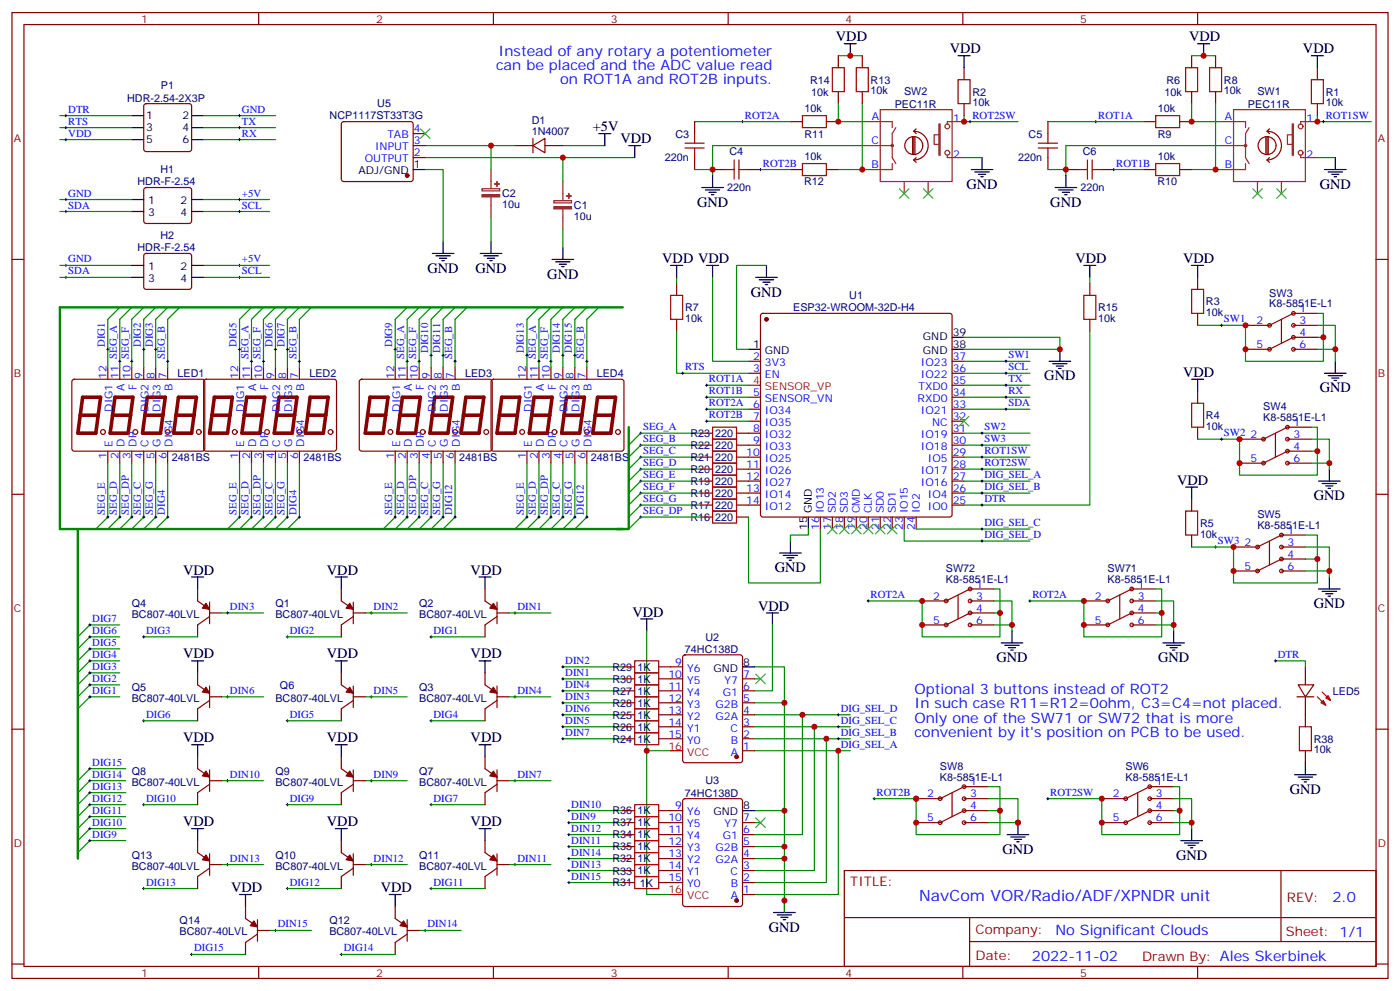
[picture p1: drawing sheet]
<svg xmlns="http://www.w3.org/2000/svg" width="412mm" height="292mm" viewBox="0 0 412 292" stroke-linecap="round" stroke-linejoin="round" font-family="sans-serif">
<defs><g id="words">
<text font-size="4.6" fill="#00f" x="270.8" y="265.3">NavCom VOR/Radio/ADF/XPNDR unit</text>
<g font-size="4.2" fill="#00f">
<text x="146.8" y="16.4">Instead of any rotary a potentiometer</text>
<text x="146.2" y="20.6">can be placed and the ADC value read</text>
<text x="165" y="24.9">on ROT1A and ROT2B inputs.</text>
<text x="269.4" y="204.3">Optional 3 buttons instead of ROT2</text>
<text x="269.4" y="208.5">In such case R11=R12=0ohm, C3=C4=not placed.</text>
<text x="269.4" y="212.7">Only one of the SW71 or SW72 that is more</text>
<text x="269.4" y="217">convenient by it's position on PCB to be used.</text>
<text x="392.5" y="265.6">2.0</text>
<text x="310.9" y="275.1">No Significant Clouds</text>
<text x="304" y="282.9">2022-11-02</text>
</g>
<g font-size="4.2">
<text x="246.2" y="12.2">VDD</text>
<text x="279.8" y="15.7">VDD</text>
<text x="350.3" y="12.2">VDD</text>
<text x="383.8" y="15.7">VDD</text>
<text x="174.6" y="38.6">+5V</text>
<text x="182.7" y="42.2">VDD</text>
<text x="284.7" y="55.6">GND</text>
<text x="388.8" y="55.6">GND</text>
<text x="205.3" y="60.9">GND</text>
<text x="309.4" y="60.9">GND</text>
<text x="195.1" y="77.4">VDD VDD</text>
<text x="316.8" y="77.4">VDD</text>
<text x="348.5" y="77.4">VDD</text>
<text x="125.9" y="80.3">GND</text>
<text x="140.1" y="80.3">GND</text>
<text x="161.2" y="82">GND</text>
<text x="221.2" y="87.3">GND</text>
<text x="307.6" y="112">GND</text>
<text x="348.5" y="110.9">VDD</text>
<text x="388.8" y="115.5">GND</text>
<text x="346.8" y="142.7">VDD</text>
<text x="387" y="147.3">GND</text>
<text x="54" y="169.2">VDD</text>
<text x="96.3" y="169.2">VDD</text>
<text x="138.6" y="169.2">VDD</text>
<text x="228.2" y="168.5">GND</text>
<text x="223.3" y="179.7">VDD</text>
<text x="387" y="179">GND</text>
<text x="186.3" y="181.5">VDD</text>
<text x="54" y="193.9">VDD</text>
<text x="96.3" y="193.9">VDD</text>
<text x="138.6" y="193.9">VDD</text>
<text x="293.5" y="194.9">GND</text>
<text x="341.1" y="194.9">GND</text>
<text x="54" y="218.5">VDD</text>
<text x="96.3" y="218.5">VDD</text>
<text x="138.6" y="218.5">VDD</text>
<text x="379.9" y="233.7">GND</text>
<text x="54" y="243.2">VDD</text>
<text x="96.3" y="243.2">VDD</text>
<text x="138.6" y="243.2">VDD</text>
<text x="295.3" y="251.4">GND</text>
<text x="346.4" y="253.1">GND</text>
<text x="68.1" y="262.6">VDD</text>
<text x="112.2" y="262.6">VDD</text>
<text x="226.5" y="274.3">GND</text>
</g>
<g font-size="3.9" fill="#800">
<text x="250.5" y="260.9">TITLE:</text>
<text x="379.1" y="265.6">REV:</text>
<text x="287.4" y="275.1">Company:</text>
<text x="378.7" y="275.7">Sheet: 1/1</text>
<text x="287.4" y="282.8">Date:</text>
<text x="336.4" y="282.8">Drawn By: Ales Skerbinek</text>
</g>
<g font-size="3.2" fill="#800">
<text x="41.6" y="6.7">1</text>
<text x="110.8" y="6.7">2</text>
<text x="179.9" y="6.7">3</text>
<text x="249.1" y="6.7">4</text>
<text x="318.2" y="6.7">5</text>
<text x="4.1" y="41.8">A</text>
<text x="405.9" y="41.8">A</text>
<text x="4.1" y="110.9">B</text>
<text x="405.9" y="110.9">B</text>
<text x="4.1" y="180.1">C</text>
<text x="405.9" y="180.1">C</text>
<text x="4.1" y="249.2">D</text>
<text x="405.9" y="249.2">D</text>
<text x="41.6" y="287.5">1</text>
<text x="110.8" y="287.5">2</text>
<text x="179.9" y="287.5">3</text>
<text x="249.1" y="287.5">4</text>
<text x="318.2" y="287.5">5</text>
</g>
<g font-size="3.2" fill="#000080">
<text x="37.5" y="29.9">HDR-2.54-2X3P</text>
<text x="47.4" y="26.3">P1</text>
<text x="238.6" y="24.6">R14</text>
<text x="238.9" y="28.1">10k</text>
<text x="256.5" y="27.8">10k</text>
<text x="256.5" y="24.6">R13</text>
<text x="266.3" y="28">SW2</text>
<text x="286.5" y="28.1">R2</text>
<text x="343" y="28.1">10k</text>
<text x="343.6" y="24.6">R6</text>
<text x="360.5" y="27.8">10k</text>
<text x="360.5" y="24.6">R8</text>
<text x="370.4" y="28">SW1</text>
<text x="390.5" y="28.1">R1</text>
<text x="97.1" y="35.1">NCP1117ST33T3G</text>
<text x="111.1" y="31.6">U5</text>
<text x="237" y="33">10k</text>
<text x="263.5" y="31.7">PEC11R</text>
<text x="286.5" y="31.3">10k</text>
<text x="341.1" y="33">10k</text>
<text x="367.6" y="31.7">PEC11R</text>
<text x="390.5" y="31.3">10k</text>
<text x="156.6" y="39.7">1N4007</text>
<text x="156.6" y="36.5">D1</text>
<text x="199" y="40.5">C3</text>
<text x="237" y="40.5">R11</text>
<text x="303" y="40.5">C5</text>
<text x="341.1" y="40.5">R9</text>
<text x="195.8" y="47.5">220n</text>
<text x="214.9" y="45.8">C4</text>
<text x="237" y="47.1">10k</text>
<text x="299.9" y="47.5">220n</text>
<text x="318.9" y="45.8">C6</text>
<text x="341.1" y="47.1">10k</text>
<text x="47.3" y="51">H1</text>
<text x="40.5" y="54.5">HDR-F-2.54</text>
<text x="147.9" y="58">C2</text>
<text x="214.2" y="56.4">220n</text>
<text x="236.9" y="54.6">R12</text>
<text x="318.3" y="56.4">220n</text>
<text x="340.9" y="54.6">R10</text>
<text x="147.9" y="61.2">10u</text>
<text x="169.1" y="64.7">10u</text>
<text x="169.1" y="61.6">C1</text>
<text x="47.3" y="70.4">H2</text>
<text x="40.5" y="73.9">HDR-F-2.54</text>
<text x="250.2" y="88">U1</text>
<text x="355.2" y="89.9">R3</text>
<text x="373.9" y="87.3">SW3</text>
<text x="201.8" y="94.8">10k</text>
<text x="201.8" y="91.6">R7</text>
<text x="233.7" y="91.6">ESP32-WROOM-32D-H4</text>
<text x="323.5" y="94.8">10k</text>
<text x="323.5" y="91.6">R15</text>
<text x="355.2" y="93">10k</text>
<text x="373.9" y="90.5">K8-5851E-L1</text>
<text x="52.3" y="111">LED1</text>
<text x="91.1" y="111">LED2</text>
<text x="137" y="111">LED3</text>
<text x="175.8" y="111">LED4</text>
<text x="355.2" y="123.4">R4</text>
<text x="372.1" y="124">K8-5851E-L1</text>
<text x="372.1" y="120.8">SW4</text>
<text x="203.4" y="128.6">R23</text>
<text x="210.7" y="128.6">220</text>
<text x="355.2" y="126.6">10k</text>
<text x="50.6" y="135.7">2481BS</text>
<text x="89.4" y="135.7">2481BS</text>
<text x="135.3" y="135.7">2481BS</text>
<text x="174.1" y="135.7">2481BS</text>
<text x="203.4" y="135.7">R21</text>
<text x="203.4" y="132.2">R22</text>
<text x="210.7" y="135.7">220</text>
<text x="210.7" y="132.2">220</text>
<text x="203.4" y="142.8">R19</text>
<text x="203.4" y="139.2">R20</text>
<text x="210.7" y="142.8">220</text>
<text x="210.7" y="139.2">220</text>
<text x="203.4" y="149.8">R17</text>
<text x="203.4" y="146.3">R18</text>
<text x="210.7" y="149.8">220</text>
<text x="210.7" y="146.3">220</text>
<text x="203.4" y="153.3">R16</text>
<text x="210.7" y="153.3">220</text>
<text x="353.5" y="155.1">R5</text>
<text x="370.4" y="155.8">K8-5851E-L1</text>
<text x="370.4" y="152.6">SW5</text>
<text x="353.5" y="158.3">10k</text>
<text x="278.7" y="171.6">K8-5851E-L1</text>
<text x="278.7" y="168.4">SW72</text>
<text x="326.3" y="171.6">K8-5851E-L1</text>
<text x="326.3" y="168.4">SW71</text>
<text x="38.8" y="178.7">Q4</text>
<text x="81.1" y="178.7">Q1</text>
<text x="123.5" y="178.7">Q2</text>
<text x="38.8" y="181.9">BC807-40LVL</text>
<text x="81.1" y="181.9">BC807-40LVL</text>
<text x="123.5" y="181.9">BC807-40LVL</text>
<text x="207.8" y="188.6">U2</text>
<text x="180.4" y="197.4">R29</text>
<text x="187.8" y="197.4">1K</text>
<text x="201.8" y="192.2">74HC138D</text>
<text x="38.8" y="203.4">Q5</text>
<text x="82.5" y="202.7">Q6</text>
<text x="123.5" y="203.4">Q3</text>
<text x="180.4" y="201">R30</text>
<text x="187.8" y="201">1K</text>
<text x="38.8" y="206.6">BC807-40LVL</text>
<text x="81.1" y="206.6">BC807-40LVL</text>
<text x="123.5" y="206.6">BC807-40LVL</text>
<text x="180.4" y="204.5">R27</text>
<text x="180.4" y="208">R28</text>
<text x="187.8" y="204.5">1K</text>
<text x="187.8" y="208">1K</text>
<text x="392.6" y="204.5">LED5</text>
<text x="180.4" y="211.5">R25</text>
<text x="180.4" y="215.1">R26</text>
<text x="187.8" y="211.5">1K</text>
<text x="187.8" y="215.1">1K</text>
<text x="180.4" y="218.6">R24</text>
<text x="187.8" y="218.6">1K</text>
<text x="387" y="221.8">10k</text>
<text x="387" y="218.6">R38</text>
<text x="276.9" y="226.6">SW8</text>
<text x="331.6" y="226.6">SW6</text>
<text x="38.8" y="231.3">BC807-40LVL</text>
<text x="38.8" y="228.1">Q8</text>
<text x="81.1" y="231.3">BC807-40LVL</text>
<text x="81.1" y="228.1">Q9</text>
<text x="123.5" y="231.3">BC807-40LVL</text>
<text x="123.5" y="228.1">Q7</text>
<text x="207.8" y="230.9">U3</text>
<text x="276.9" y="229.8">K8-5851E-L1</text>
<text x="331.6" y="229.8">K8-5851E-L1</text>
<text x="180.4" y="239.8">R36</text>
<text x="187.8" y="239.8">1K</text>
<text x="201.8" y="234.5">74HC138D</text>
<text x="180.4" y="243.3">R37</text>
<text x="187.8" y="243.3">1K</text>
<text x="180.4" y="246.8">R34</text>
<text x="180.4" y="250.4">R35</text>
<text x="187.8" y="246.8">1K</text>
<text x="187.8" y="250.4">1K</text>
<text x="38.8" y="256">BC807-40LVL</text>
<text x="38.8" y="252.8">Q13</text>
<text x="81.1" y="256">BC807-40LVL</text>
<text x="81.1" y="252.8">Q10</text>
<text x="123.5" y="256">BC807-40LVL</text>
<text x="123.5" y="252.8">Q11</text>
<text x="180.4" y="253.9">R32</text>
<text x="180.4" y="257.5">R33</text>
<text x="187.8" y="253.9">1K</text>
<text x="187.8" y="257.4">1K</text>
<text x="180.4" y="260.9">R31</text>
<text x="188.5" y="261">1K</text>
<text x="52.9" y="275.4">BC807-40LVL</text>
<text x="52.9" y="272.2">Q14</text>
<text x="97" y="275.4">BC807-40LVL</text>
<text x="97" y="272.2">Q12</text>
</g>
<g font-size="3.2" fill="#00f">
<text x="20.1" y="33.2">DTR</text>
<text x="71.3" y="33.2">GND</text>
<text x="219.4" y="34.9">ROT2A</text>
<text x="256.8" y="35.5">A</text>
<text x="280.8" y="35.8">1</text>
<text x="286.5" y="34.9">ROT2SW</text>
<text x="323.5" y="34.9">ROT1A</text>
<text x="360.8" y="35.5">A</text>
<text x="384.9" y="35.8">1</text>
<text x="390.5" y="34.9">ROT1SW</text>
<text x="20.1" y="40.2">VDD</text>
<text x="20.1" y="36.7">RTS</text>
<text x="71.3" y="40.2">RX</text>
<text x="71.3" y="36.7">TX</text>
<text x="114.1" y="40.7">TAB</text>
<text x="121.9" y="39">4</text>
<text x="107.4" y="47.8">OUTPUT</text>
<text x="110.5" y="44.3">INPUT</text>
<text x="121.9" y="46">2</text>
<text x="121.9" y="42.5">3</text>
<text x="256.7" y="42.5">C</text>
<text x="280.8" y="46.4">2</text>
<text x="360.8" y="42.5">C</text>
<text x="384.9" y="46.4">2</text>
<text x="224.7" y="49">ROT2B</text>
<text x="256.8" y="49.6">B</text>
<text x="328.8" y="49">ROT1B</text>
<text x="360.8" y="49.6">B</text>
<text x="20.1" y="57.9">GND</text>
<text x="71.3" y="57.9">+5V</text>
<text x="20.1" y="61.4">SDA</text>
<text x="71.3" y="61.4">SCL</text>
<text x="20.1" y="77.3">GND</text>
<text x="71.3" y="77.3">+5V</text>
<text x="20.1" y="80.8">SDA</text>
<text x="71.3" y="80.8">SCL</text>
<text x="360.5" y="94.9">SW1</text>
<text x="370.2" y="95.4">2</text>
<text x="382.8" y="91.9">1</text>
<text x="382.8" y="95.4">3</text>
<text x="382.8" y="99">4</text>
<text x="30.9" y="102.1" transform="rotate(-90 30.9 102.1)">DIG1</text>
<text x="41.5" y="102.1" transform="rotate(-90 41.5 102.1)">DIG2</text>
<text x="45" y="102.1" transform="rotate(-90 45 102.1)">DIG3</text>
<text x="48.5" y="105.7" transform="rotate(-90 48.5 105.7)">SEG_B</text>
<text x="69.7" y="102.1" transform="rotate(-90 69.7 102.1)">DIG5</text>
<text x="80.3" y="102.1" transform="rotate(-90 80.3 102.1)">DIG6</text>
<text x="83.8" y="102.1" transform="rotate(-90 83.8 102.1)">DIG7</text>
<text x="87.3" y="105.7" transform="rotate(-90 87.3 105.7)">SEG_B</text>
<text x="115.5" y="102.1" transform="rotate(-90 115.5 102.1)">DIG9</text>
<text x="126.1" y="103.9" transform="rotate(-90 126.1 103.9)">DIG10</text>
<text x="129.6" y="103.9" transform="rotate(-90 129.6 103.9)">DIG11</text>
<text x="133.2" y="105.7" transform="rotate(-90 133.2 105.7)">SEG_B</text>
<text x="154.3" y="103.9" transform="rotate(-90 154.3 103.9)">DIG13</text>
<text x="164.9" y="103.9" transform="rotate(-90 164.9 103.9)">DIG14</text>
<text x="168.5" y="103.9" transform="rotate(-90 168.5 103.9)">DIG15</text>
<text x="172" y="105.7" transform="rotate(-90 172 105.7)">SEG_B</text>
<text x="221.8" y="106">2</text>
<text x="225.3" y="107.8">3V3</text>
<text x="271.3" y="107.8">IO23</text>
<text x="280.6" y="106">37</text>
<text x="297" y="105.5">SW1</text>
<text x="370.2" y="102.5">5</text>
<text x="382.8" y="102.5">6</text>
<text x="31.4" y="111.5" transform="rotate(-90 31.4 111.5)">12</text>
<text x="34.9" y="111.5" transform="rotate(-90 34.9 111.5)">11 SEG_A</text>
<text x="38.5" y="111.5" transform="rotate(-90 38.5 111.5)">10 SEG_F</text>
<text x="42" y="111.5" transform="rotate(-90 42 111.5)">9</text>
<text x="45.5" y="111.5" transform="rotate(-90 45.5 111.5)">8</text>
<text x="49" y="111.5" transform="rotate(-90 49 111.5)">7</text>
<text x="70.2" y="111.5" transform="rotate(-90 70.2 111.5)">12</text>
<text x="73.7" y="111.5" transform="rotate(-90 73.7 111.5)">11 SEG_A</text>
<text x="77.3" y="111.5" transform="rotate(-90 77.3 111.5)">10 SEG_F</text>
<text x="80.8" y="111.5" transform="rotate(-90 80.8 111.5)">9</text>
<text x="84.3" y="111.5" transform="rotate(-90 84.3 111.5)">8</text>
<text x="87.8" y="111.5" transform="rotate(-90 87.8 111.5)">7</text>
<text x="116.1" y="111.5" transform="rotate(-90 116.1 111.5)">12</text>
<text x="119.6" y="111.5" transform="rotate(-90 119.6 111.5)">11 SEG_A</text>
<text x="123.1" y="111.5" transform="rotate(-90 123.1 111.5)">10 SEG_F</text>
<text x="126.6" y="111.5" transform="rotate(-90 126.6 111.5)">9</text>
<text x="130.2" y="111.5" transform="rotate(-90 130.2 111.5)">8</text>
<text x="133.7" y="111.5" transform="rotate(-90 133.7 111.5)">7</text>
<text x="154.9" y="111.5" transform="rotate(-90 154.9 111.5)">12</text>
<text x="158.4" y="111.5" transform="rotate(-90 158.4 111.5)">11 SEG_A</text>
<text x="161.9" y="111.5" transform="rotate(-90 161.9 111.5)">10 SEG_F</text>
<text x="165.5" y="111.5" transform="rotate(-90 165.5 111.5)">9</text>
<text x="169" y="111.5" transform="rotate(-90 169 111.5)">8</text>
<text x="172.5" y="111.5" transform="rotate(-90 172.5 111.5)">7</text>
<text x="201.8" y="109">RTS</text>
<text x="208.8" y="112.5">ROT1A</text>
<text x="221.8" y="109.5">3</text>
<text x="225.3" y="111.3">EN</text>
<text x="271.3" y="111.3">IO22</text>
<text x="280.6" y="109.5">36</text>
<text x="280.6" y="113.1">35</text>
<text x="297" y="109">SCL</text>
<text x="297" y="112.5">TX</text>
<text x="36.7" y="115.1" transform="rotate(-90 36.7 115.1)">A</text>
<text x="40.2" y="114.8" transform="rotate(-90 40.2 114.8)">F</text>
<text x="50.8" y="115.1" transform="rotate(-90 50.8 115.1)">B</text>
<text x="75.5" y="115.1" transform="rotate(-90 75.5 115.1)">A</text>
<text x="79" y="114.8" transform="rotate(-90 79 114.8)">F</text>
<text x="89.6" y="115.1" transform="rotate(-90 89.6 115.1)">B</text>
<text x="121.4" y="115.1" transform="rotate(-90 121.4 115.1)">A</text>
<text x="124.9" y="114.8" transform="rotate(-90 124.9 114.8)">F</text>
<text x="135.5" y="115.1" transform="rotate(-90 135.5 115.1)">B</text>
<text x="160.2" y="115.1" transform="rotate(-90 160.2 115.1)">A</text>
<text x="163.7" y="114.8" transform="rotate(-90 163.7 114.8)">F</text>
<text x="174.3" y="115.1" transform="rotate(-90 174.3 115.1)">B</text>
<text x="208.8" y="116.1">ROT1B</text>
<text x="208.8" y="119.6">ROT2A</text>
<text x="221.8" y="116.6">5</text>
<text x="225.3" y="118.4">SENSOR_VN</text>
<text x="270.3" y="118.4">RXD0</text>
<text x="270.6" y="114.8">TXD0</text>
<text x="280.6" y="116.6">34</text>
<text x="297" y="119.6">SDA</text>
<text x="297" y="116.1">RX</text>
<text x="33.2" y="121.2" transform="rotate(-90 33.2 121.2)">DIG1</text>
<text x="43.7" y="121.2" transform="rotate(-90 43.7 121.2)">DIG2</text>
<text x="47.3" y="121.2" transform="rotate(-90 47.3 121.2)">DIG3</text>
<text x="72" y="121.2" transform="rotate(-90 72 121.2)">DIG1</text>
<text x="82.5" y="121.2" transform="rotate(-90 82.5 121.2)">DIG2</text>
<text x="86.1" y="121.2" transform="rotate(-90 86.1 121.2)">DIG3</text>
<text x="117.8" y="121.2" transform="rotate(-90 117.8 121.2)">DIG1</text>
<text x="128.4" y="121.2" transform="rotate(-90 128.4 121.2)">DIG2</text>
<text x="131.9" y="121.2" transform="rotate(-90 131.9 121.2)">DIG3</text>
<text x="156.6" y="121.2" transform="rotate(-90 156.6 121.2)">DIG1</text>
<text x="167.2" y="121.2" transform="rotate(-90 167.2 121.2)">DIG2</text>
<text x="170.7" y="121.2" transform="rotate(-90 170.7 121.2)">DIG3</text>
<text x="208.8" y="123.1">ROT2B</text>
<text x="221.8" y="123.6">7</text>
<text x="221.8" y="120.1">6</text>
<text x="225.3" y="125.4">IO35</text>
<text x="225.3" y="121.9">IO34</text>
<text x="271.3" y="121.9">IO21</text>
<text x="274.6" y="125.4">NC</text>
<text x="280.6" y="120.1">33</text>
<text x="280.6" y="123.6">32</text>
<text x="381" y="125.4">1</text>
<text x="33.2" y="131.5" transform="rotate(-90 33.2 131.5)">E</text>
<text x="36.7" y="131.5" transform="rotate(-90 36.7 131.5)">D</text>
<text x="40.2" y="131.5" transform="rotate(-90 40.2 131.5)">DP</text>
<text x="43.7" y="131.5" transform="rotate(-90 43.7 131.5)">C</text>
<text x="47.3" y="131.5" transform="rotate(-90 47.3 131.5)">G</text>
<text x="50.8" y="131.5" transform="rotate(-90 50.8 131.5)">DIG4</text>
<text x="72" y="131.5" transform="rotate(-90 72 131.5)">E</text>
<text x="75.5" y="131.5" transform="rotate(-90 75.5 131.5)">D</text>
<text x="79" y="131.5" transform="rotate(-90 79 131.5)">DP</text>
<text x="82.5" y="131.5" transform="rotate(-90 82.5 131.5)">C</text>
<text x="86.1" y="131.5" transform="rotate(-90 86.1 131.5)">G</text>
<text x="89.6" y="131.5" transform="rotate(-90 89.6 131.5)">DIG4</text>
<text x="117.8" y="131.5" transform="rotate(-90 117.8 131.5)">E</text>
<text x="121.4" y="131.5" transform="rotate(-90 121.4 131.5)">D</text>
<text x="124.9" y="131.5" transform="rotate(-90 124.9 131.5)">DP</text>
<text x="128.4" y="131.5" transform="rotate(-90 128.4 131.5)">C</text>
<text x="131.9" y="131.5" transform="rotate(-90 131.9 131.5)">G</text>
<text x="135.5" y="131.5" transform="rotate(-90 135.5 131.5)">DIG4</text>
<text x="156.6" y="131.5" transform="rotate(-90 156.6 131.5)">E</text>
<text x="160.2" y="131.5" transform="rotate(-90 160.2 131.5)">D</text>
<text x="163.7" y="131.5" transform="rotate(-90 163.7 131.5)">DP</text>
<text x="167.2" y="131.5" transform="rotate(-90 167.2 131.5)">C</text>
<text x="170.7" y="131.5" transform="rotate(-90 170.7 131.5)">G</text>
<text x="174.3" y="131.5" transform="rotate(-90 174.3 131.5)">DIG4</text>
<text x="189.4" y="126.6">SEG_A</text>
<text x="189.4" y="130.2">SEG_B</text>
<text x="221.8" y="130.7">9</text>
<text x="221.8" y="127.2">8</text>
<text x="225.3" y="128.9">IO32</text>
<text x="271.3" y="128.9">IO19</text>
<text x="280.6" y="127.2">31</text>
<text x="280.6" y="130.7">30</text>
<text x="290" y="130.2">SW3</text>
<text x="290" y="126.6">SW2</text>
<text x="360.5" y="128.4">SW2</text>
<text x="368.4" y="128.9">2</text>
<text x="381" y="128.9">3</text>
<text x="31.4" y="135" transform="rotate(-90 31.4 135)">1</text>
<text x="34.9" y="135" transform="rotate(-90 34.9 135)">2</text>
<text x="38.5" y="135" transform="rotate(-90 38.5 135)">3</text>
<text x="42" y="135" transform="rotate(-90 42 135)">4</text>
<text x="45.5" y="135" transform="rotate(-90 45.5 135)">5</text>
<text x="49" y="135" transform="rotate(-90 49 135)">6</text>
<text x="70.2" y="135" transform="rotate(-90 70.2 135)">1</text>
<text x="73.7" y="135" transform="rotate(-90 73.7 135)">2</text>
<text x="77.3" y="135" transform="rotate(-90 77.3 135)">3</text>
<text x="80.8" y="135" transform="rotate(-90 80.8 135)">4</text>
<text x="84.3" y="135" transform="rotate(-90 84.3 135)">5</text>
<text x="87.8" y="135" transform="rotate(-90 87.8 135)">6</text>
<text x="116.1" y="135" transform="rotate(-90 116.1 135)">1</text>
<text x="119.6" y="135" transform="rotate(-90 119.6 135)">2</text>
<text x="123.1" y="135" transform="rotate(-90 123.1 135)">3</text>
<text x="126.6" y="135" transform="rotate(-90 126.6 135)">4</text>
<text x="130.2" y="135" transform="rotate(-90 130.2 135)">5</text>
<text x="133.7" y="135" transform="rotate(-90 133.7 135)">6</text>
<text x="154.9" y="135" transform="rotate(-90 154.9 135)">1</text>
<text x="158.4" y="135" transform="rotate(-90 158.4 135)">2</text>
<text x="161.9" y="135" transform="rotate(-90 161.9 135)">3</text>
<text x="165.5" y="135" transform="rotate(-90 165.5 135)">4</text>
<text x="169" y="135" transform="rotate(-90 169 135)">5</text>
<text x="172.5" y="135" transform="rotate(-90 172.5 135)">6</text>
<text x="189.4" y="133.7">SEG_C</text>
<text x="189.4" y="137.2">SEG_D</text>
<text x="219.8" y="137.8">11</text>
<text x="219.8" y="134.2">10</text>
<text x="225.3" y="136">IO25</text>
<text x="225.3" y="132.5">IO33</text>
<text x="271.3" y="132.5">IO18</text>
<text x="273.3" y="136">IO5</text>
<text x="280.6" y="134.2">29</text>
<text x="280.6" y="137.8">28</text>
<text x="290" y="137.2">ROT2SW</text>
<text x="290" y="133.7">ROT1SW</text>
<text x="368.4" y="136">5</text>
<text x="381" y="132.5">4</text>
<text x="381" y="136">6</text>
<text x="189.4" y="140.8">SEG_E</text>
<text x="219.8" y="141.3">12</text>
<text x="225.3" y="143.1">IO27</text>
<text x="225.3" y="139.5">IO26</text>
<text x="271.3" y="139.5">IO17</text>
<text x="271.3" y="143.1">IO16</text>
<text x="280.6" y="141.3">27</text>
<text x="290" y="140.8">DIG_SEL_A</text>
<text x="189.4" y="144.3">SEG_F</text>
<text x="189.4" y="147.8">SEG_G</text>
<text x="219.8" y="148.3">14</text>
<text x="219.8" y="144.8">13</text>
<text x="225.3" y="146.6">IO14</text>
<text x="273.3" y="146.6">IO4</text>
<text x="280.6" y="144.8">26</text>
<text x="280.6" y="148.3">25</text>
<text x="290" y="144.3">DIG_SEL_B</text>
<text x="290" y="147.8">DTR</text>
<text x="30.9" y="151.5" transform="rotate(-90 30.9 151.5)">SEG_E</text>
<text x="34.4" y="151.5" transform="rotate(-90 34.4 151.5)">SEG_D</text>
<text x="37.9" y="151.5" transform="rotate(-90 37.9 151.5)">SEG_DP</text>
<text x="41.5" y="151.5" transform="rotate(-90 41.5 151.5)">SEG_C</text>
<text x="45" y="151.5" transform="rotate(-90 45 151.5)">SEG_G</text>
<text x="48.5" y="151.5" transform="rotate(-90 48.5 151.5)">DIG4</text>
<text x="69.7" y="151.5" transform="rotate(-90 69.7 151.5)">SEG_E</text>
<text x="73.2" y="151.5" transform="rotate(-90 73.2 151.5)">SEG_D</text>
<text x="76.7" y="151.5" transform="rotate(-90 76.7 151.5)">SEG_DP</text>
<text x="80.3" y="151.5" transform="rotate(-90 80.3 151.5)">SEG_C</text>
<text x="83.8" y="151.5" transform="rotate(-90 83.8 151.5)">SEG_G</text>
<text x="87.3" y="151.5" transform="rotate(-90 87.3 151.5)">DIG4</text>
<text x="115.5" y="151.5" transform="rotate(-90 115.5 151.5)">SEG_E</text>
<text x="119.1" y="151.5" transform="rotate(-90 119.1 151.5)">SEG_D</text>
<text x="122.6" y="151.5" transform="rotate(-90 122.6 151.5)">SEG_DP</text>
<text x="126.1" y="151.5" transform="rotate(-90 126.1 151.5)">SEG_C</text>
<text x="129.6" y="151.5" transform="rotate(-90 129.6 151.5)">SEG_G</text>
<text x="133.2" y="151.5" transform="rotate(-90 133.2 151.5)">DIG12</text>
<text x="154.3" y="151.5" transform="rotate(-90 154.3 151.5)">SEG_E</text>
<text x="157.9" y="151.5" transform="rotate(-90 157.9 151.5)">SEG_D</text>
<text x="161.4" y="151.5" transform="rotate(-90 161.4 151.5)">SEG_DP</text>
<text x="164.9" y="151.5" transform="rotate(-90 164.9 151.5)">SEG_C</text>
<text x="168.5" y="151.5" transform="rotate(-90 168.5 151.5)">SEG_G</text>
<text x="172" y="151.5" transform="rotate(-90 172 151.5)">DIG12</text>
<text x="189.4" y="151.3">SEG_DP</text>
<text x="225.3" y="150.1">IO12</text>
<text x="242.7" y="151.2" transform="rotate(-90 242.7 151.2)">IO13</text>
<text x="246.2" y="151.2" transform="rotate(-90 246.2 151.2)">SD2</text>
<text x="249.8" y="151.2" transform="rotate(-90 249.8 151.2)">SD3</text>
<text x="253.3" y="151.2" transform="rotate(-90 253.3 151.2)">CMD</text>
<text x="256.8" y="151.2" transform="rotate(-90 256.8 151.2)">CLK</text>
<text x="260.3" y="151.2" transform="rotate(-90 260.3 151.2)">SD0</text>
<text x="263.9" y="151.2" transform="rotate(-90 263.9 151.2)">SD1</text>
<text x="267.4" y="151.2" transform="rotate(-90 267.4 151.2)">IO15</text>
<text x="270.9" y="151.2" transform="rotate(-90 270.9 151.2)">IO2</text>
<text x="273.3" y="150.1">IO0</text>
<text x="290" y="154.9">DIG_SEL_C</text>
<text x="241.3" y="156.1" transform="rotate(-90 241.3 156.1)">16</text>
<text x="244.8" y="156.1" transform="rotate(-90 244.8 156.1)">17</text>
<text x="248.4" y="156.1" transform="rotate(-90 248.4 156.1)">18</text>
<text x="251.9" y="156.1" transform="rotate(-90 251.9 156.1)">19</text>
<text x="255.4" y="156.1" transform="rotate(-90 255.4 156.1)">20</text>
<text x="258.9" y="156.1" transform="rotate(-90 258.9 156.1)">21</text>
<text x="262.5" y="156.1" transform="rotate(-90 262.5 156.1)">22</text>
<text x="266" y="156.1" transform="rotate(-90 266 156.1)">23</text>
<text x="269.5" y="156.1" transform="rotate(-90 269.5 156.1)">24</text>
<text x="290" y="158.4">DIG_SEL_D</text>
<text x="358.8" y="160.2">SW3</text>
<text x="366.6" y="160.7">2</text>
<text x="379.2" y="157.2">1</text>
<text x="379.2" y="160.7">3</text>
<text x="366.6" y="167.7">5</text>
<text x="379.2" y="164.2">4</text>
<text x="379.2" y="167.7">6</text>
<text x="287.5" y="173">1</text>
<text x="335.1" y="173">1</text>
<text x="67.7" y="179.6">DIN3</text>
<text x="110.1" y="179.6">DIN2</text>
<text x="152.4" y="179.6">DIN1</text>
<text x="256.5" y="176">ROT2A</text>
<text x="274.9" y="176.6">2</text>
<text x="287.5" y="176.6">3</text>
<text x="304.1" y="176">ROT2A</text>
<text x="322.5" y="176.6">2</text>
<text x="335.1" y="176.6">3</text>
<text x="27.2" y="183.1">DIG7</text>
<text x="274.9" y="183.6">5</text>
<text x="287.5" y="180.1">4</text>
<text x="287.5" y="183.6">6</text>
<text x="322.5" y="183.6">5</text>
<text x="335.1" y="180.1">4</text>
<text x="335.1" y="183.6">6</text>
<text x="27.2" y="190.1">DIG5</text>
<text x="27.2" y="186.6">DIG6</text>
<text x="43" y="186.6">DIG3</text>
<text x="85.4" y="186.6">DIG2</text>
<text x="127.7" y="186.6">DIG1</text>
<text x="27.2" y="197.2">DIG3</text>
<text x="27.2" y="193.7">DIG4</text>
<text x="166.5" y="195.4">DIN2</text>
<text x="198.9" y="196">9</text>
<text x="202.4" y="197.7">Y6</text>
<text x="376.4" y="193.7">DTR</text>
<text x="27.2" y="200.7">DIG2</text>
<text x="166.5" y="199">DIN1</text>
<text x="166.5" y="202.5">DIN4</text>
<text x="196.9" y="199.5">10</text>
<text x="196.9" y="203">11</text>
<text x="202.4" y="201.3">Y5</text>
<text x="213.4" y="201.3">Y7</text>
<text x="218.9" y="203">6</text>
<text x="218.9" y="199.5">7</text>
<text x="27.2" y="204.3">DIG1</text>
<text x="67.7" y="204.3">DIN6</text>
<text x="110.1" y="204.3">DIN5</text>
<text x="152.4" y="204.3">DIN4</text>
<text x="166.5" y="206">DIN3</text>
<text x="166.5" y="209.6">DIN6</text>
<text x="196.9" y="206.6">12</text>
<text x="202.4" y="204.8">Y4</text>
<text x="202.4" y="208.3">Y3</text>
<text x="210.8" y="208.3">G2B</text>
<text x="212.9" y="204.8">G1</text>
<text x="218.9" y="206.6">5</text>
<text x="247.7" y="209.6">DIG_SEL_D</text>
<text x="43" y="211.3">DIG6</text>
<text x="85.4" y="211.3">DIG5</text>
<text x="127.7" y="211.3">DIG4</text>
<text x="166.5" y="213.1">DIN5</text>
<text x="196.9" y="210.1">13</text>
<text x="196.9" y="213.6">14</text>
<text x="202.4" y="211.8">Y2</text>
<text x="202.4" y="215.4">Y1</text>
<text x="210.8" y="211.8">G2A</text>
<text x="215.2" y="215.4">C</text>
<text x="218.9" y="213.6">3</text>
<text x="218.9" y="210.1">4</text>
<text x="247.7" y="213.1">DIG_SEL_C</text>
<text x="166.5" y="216.6">DIN7</text>
<text x="196.9" y="217.1">15</text>
<text x="202.4" y="218.9">Y0</text>
<text x="215.2" y="218.9">B</text>
<text x="218.9" y="220.7">1</text>
<text x="218.9" y="217.1">2</text>
<text x="247.7" y="216.6">DIG_SEL_B</text>
<text x="247.7" y="220.1">DIG_SEL_A</text>
<text x="27.2" y="225.4">DIG15</text>
<text x="215.2" y="222.4">A</text>
<text x="27.2" y="232.5">DIG13</text>
<text x="27.2" y="229">DIG14</text>
<text x="67.7" y="229">DIN10</text>
<text x="110.1" y="229">DIN9</text>
<text x="152.4" y="229">DIN7</text>
<text x="285.8" y="231.2">1</text>
<text x="340.4" y="231.2">1</text>
<text x="27.2" y="239.5">DIG11</text>
<text x="27.2" y="236">DIG12</text>
<text x="43" y="236">DIG10</text>
<text x="85.4" y="236">DIG9</text>
<text x="127.7" y="236">DIG7</text>
<text x="168.3" y="237.8">DIN10</text>
<text x="198.9" y="238.3">9</text>
<text x="258.2" y="234.2">ROT2B</text>
<text x="273.1" y="234.8">2</text>
<text x="285.8" y="234.8">3</text>
<text x="285.8" y="238.3">4</text>
<text x="309.4" y="234.2">ROT2SW</text>
<text x="327.8" y="234.8">2</text>
<text x="340.4" y="234.8">3</text>
<text x="340.4" y="238.3">4</text>
<text x="27.2" y="243.1">DIG10</text>
<text x="168.3" y="241.3">DIN9</text>
<text x="168.3" y="244.8">DIN12</text>
<text x="196.9" y="241.8">10</text>
<text x="196.9" y="245.4">11</text>
<text x="202.4" y="240.1">Y6</text>
<text x="202.4" y="243.6">Y5</text>
<text x="213.4" y="243.6">Y7</text>
<text x="218.9" y="245.4">6</text>
<text x="218.9" y="241.8">7</text>
<text x="273.1" y="241.8">5</text>
<text x="285.8" y="241.8">6</text>
<text x="327.8" y="241.8">5</text>
<text x="340.4" y="241.8">6</text>
<text x="27.2" y="246.6">DIG9</text>
<text x="168.3" y="248.4">DIN11</text>
<text x="168.3" y="251.9">DIN14</text>
<text x="196.9" y="248.9">12</text>
<text x="202.4" y="247.1">Y4</text>
<text x="202.4" y="250.6">Y3</text>
<text x="210.8" y="250.6">G2B</text>
<text x="212.9" y="247.1">G1</text>
<text x="218.9" y="248.9">5</text>
<text x="67.7" y="253.6">DIN13</text>
<text x="110.1" y="253.6">DIN12</text>
<text x="152.4" y="253.6">DIN11</text>
<text x="168.3" y="255.4">DIN13</text>
<text x="196.9" y="252.4">13</text>
<text x="196.9" y="255.9">14</text>
<text x="202.4" y="254.2">Y2</text>
<text x="202.4" y="257.7">Y1</text>
<text x="210.8" y="254.2">G2A</text>
<text x="215.2" y="257.7">C</text>
<text x="218.9" y="255.9">3</text>
<text x="218.9" y="252.4">4</text>
<text x="43" y="260.7">DIG13</text>
<text x="85.4" y="260.7">DIG12</text>
<text x="127.7" y="260.7">DIG11</text>
<text x="168.3" y="258.9">DIN15</text>
<text x="196.9" y="259.5">15</text>
<text x="202.4" y="261.2">Y0</text>
<text x="215.2" y="261.2">B</text>
<text x="218.9" y="263">1</text>
<text x="218.9" y="259.5">2</text>
<text x="215.2" y="264.8">A</text>
<text x="81.8" y="273.1">DIN15</text>
<text x="125.9" y="273.1">DIN14</text>
<text x="57.1" y="280.1">DIG15</text>
<text x="101.2" y="280.1">DIG14</text>
</g>
<g font-size="3.2">
<text x="43" y="35.1">1</text>
<text x="53.7" y="35.1">2</text>
<text x="43" y="38.6">3</text>
<text x="53.7" y="38.6">4</text>
<text x="43" y="42.2">5</text>
<text x="53.7" y="42.2">6</text>
<text x="105.6" y="51.3">ADJ/GND</text>
<text x="121.9" y="49.6">1</text>
<text x="43.6" y="60.1">1</text>
<text x="43.6" y="63.7">3</text>
<text x="53.1" y="63.7">4</text>
<text x="53.1" y="60.1">2</text>
<text x="43.6" y="79.6">1</text>
<text x="43.6" y="83.1">3</text>
<text x="53.1" y="83.1">4</text>
<text x="53.1" y="79.6">2</text>
<text x="271.9" y="100">GND</text>
<text x="280.6" y="99">39</text>
<text x="221.8" y="102.5">1</text>
<text x="225.3" y="104.2">GND</text>
<text x="271.9" y="104.2">GND</text>
<text x="280.6" y="102.5">38</text>
<text x="239.2" y="151.2" transform="rotate(-90 239.2 151.2)">GND</text>
<text x="237.8" y="156.1" transform="rotate(-90 237.8 156.1)">15</text>
<text x="210.1" y="197.7">GND</text>
<text x="218.9" y="196">8</text>
<text x="218.9" y="238.3">8</text>
<text x="210.1" y="240.1">GND</text>
</g>
<g font-size="3.2" fill="#f00">
<text x="221.8" y="113.1">4</text>
<text x="225.3" y="114.8">SENSOR_VP</text>
<text x="196.9" y="220.7">16</text>
<text x="202.4" y="222.4">VCC</text>
<text x="196.9" y="263">16</text>
<text x="202.4" y="264.8">VCC</text>
</g>
</g></defs>
<g fill="none" stroke="#870000" stroke-width=".35">
<path d="M3.5 3.7h405.4v284.3h-405.4zM7.1 7.2h398.2v277.3h-398.2zM76.2 3.7v3.5M145.3 3.7v3.5M214.5 3.7v3.5M246.9 16.4v3.5M254 16.4v3.5M283.6 3.7v3.5M284 19.9v3.6M351 16.4v3.5M352.8 3.7v3.5M358.1 16.4v3.5"/>
<path d="M388.1 19.9v3.6M42.6 30.7l.4-.2h12.7l.5 .2 .2 .5v12.7l-.2 .5-.5 .2h-12.7l-.5-.2-.2-.5v-12.7zM100.8 36l.4-.2h19.8l.5 .2 .2 .5v16.2l-.2 .5-.5 .2h-19.8l-.5-.2-.2-.5v-16.2zM121.7 39.3h3.5M204.6 35.8v3.5M232.8 35.8h3.6M243.4 35.8h3.5M246.9 27v3.5M254 27v3.5M284 30.5v3.5M308.7 35.8v3.5M336.9 35.8h3.5"/>
<path d="M347.5 35.8h3.5M351 27v3.5M358.1 27v3.5M388.1 30.5v3.5M42.6 55.4l.4-.2h12.7l.5 .2 .2 .5v9.5l-.7 .4-12.9-.1-.5-.6v-9.2zM121.7 46.4h3.5M121.7 42.9h3.5M151.7 42.9h5.3M157 42.9l3.5-2.2v4.3zM157 40.7v4.3M160.5 42.9h5.3M204.6 46.4v3.5"/>
<path d="M209.9 49.9h3.5M220.5 49.9h3.5M232.8 49.9h3.6M243.4 49.9h3.5M308.7 46.4v3.5M314 49.9h3.5M324.6 49.9h3.5M336.9 49.9h3.5M347.5 49.9h3.5M3.5 76.4h3.6M42.6 74.8l.4-.2h12.7l.5 .2 .2 .5v9.5l-.7 .4-12.9-.1-.5-.6v-9.2zM405.3 76.4h3.6"/>
<path d="M199.3 83.4v3.6M199.3 94v3.5M224.2 92.5l.5-.2h55.1l.5 .2 .2 .5v58.5l-.3 .5-.4 .2h-55.1l-.5-.2-.2-.5v-58.5zM321 83.4v3.6M321 94v3.5M352.8 81.7v3.5M352.8 92.3v3.5M366.9 95.8h7M381 92.3h7.1M381 95.8h7.1M381 99.3h7.1M21.4 111.9l.5-.2h38l.4 .7v20l-.7 .4h-38l-.4-.7v-19.7z"/>
<path d="M31.7 108.1v3.6M35.3 108.1v3.6M38.8 108.1v3.6M42.3 108.1v3.6M45.9 108.1v3.6M49.4 108.1v3.6M60.2 111.9l.5-.2h38l.4 .7v20l-.7 .4h-38l-.4-.7v-19.7zM70.6 108.1v3.6M74.1 108.1v3.6M77.6 108.1v3.6M81.1 108.1v3.6M84.7 108.1v3.6"/>
<path d="M88.2 108.1v3.6M106.1 111.9l.4-.2h38.1l.4 .7-.1 20-.6 .4h-38l-.5-.7v-19.7zM116.4 108.1v3.6M119.9 108.1v3.6M123.5 108.1v3.6M127 108.1v3.6M130.5 108.1v3.6M134.1 108.1v3.6M144.9 111.9l.4-.2h38.1l.4 .7-.1 20-.6 .4h-38l-.5-.7v-19.7zM155.2 108.1v3.6M158.7 108.1v3.6M162.3 108.1v3.6"/>
<path d="M165.8 108.1v3.6M169.3 108.1v3.6M172.9 108.1v3.6M220.5 106.4h3.5M220.5 109.9h3.5M220.5 116.9h3.5M280.5 106.4h3.5M280.5 109.9h3.5M280.5 113.4h3.5M280.5 116.9h3.5M352.8 115.2v3.5M366.9 102.8h7"/>
<path d="M381 102.8h7.1M31.7 132.8v3.5M35.3 132.8v3.5M38.8 132.8v3.5M42.3 132.8v3.5M45.9 132.8v3.5M49.4 132.8v3.5M70.6 132.8v3.5M74.1 132.8v3.5M77.6 132.8v3.5M81.1 132.8v3.5M84.7 132.8v3.5"/>
<path d="M88.2 132.8v3.5M116.4 132.8v3.5M119.9 132.8v3.5M123.5 132.8v3.5M127 132.8v3.5M130.5 132.8v3.5M134.1 132.8v3.5M155.2 132.8v3.5M158.7 132.8v3.5M162.3 132.8v3.5M165.8 132.8v3.5M169.3 132.8v3.5"/>
<path d="M172.9 132.8v3.5M206.4 127.5h3.5M206.4 131.1h3.5M206.4 134.6h3.5M206.4 138.1h3.5M217 127.5h7M217 131.1h7M217 134.6h7M217 138.1h7M220.5 120.5h3.5M220.5 124h3.5M280.5 120.5h3.5"/>
<path d="M280.5 124h3.5M280.5 127.5h3.5M280.5 131.1h3.5M280.5 134.6h3.5M280.5 138.1h3.5M352.8 125.8v3.5M365.1 129.3h7.1M365.1 136.3h7.1M379.2 125.8h7.1M379.2 129.3h7.1M379.2 132.8h7.1M379.2 136.3h7.1"/>
<path d="M3.5 145.5h3.6M206.4 141.6h3.5M206.4 145.2h3.5M206.4 148.7h3.5M206.4 152.2h3.5M217 141.6h7M217 145.2h7M217 148.7h7M217 152.2h3.5M241.7 152.2v3.6M245.2 152.2v3.6M248.7 152.2v3.6"/>
<path d="M252.2 152.2v3.6M255.8 152.2v3.6M259.3 152.2v3.6M262.8 152.2v3.6M266.3 152.2v3.6M269.9 152.2v3.6M280.5 141.6h3.5M280.5 145.2h3.5M280.5 148.7h3.5M351 146.9v3.6M351 157.5v3.5M377.5 157.5h7"/>
<path d="M405.3 145.5h3.6M58.2 173.4v3.5l3.5 2.5M61.7 177.3v6.3M100.5 173.4v3.5l3.6 2.5M104.1 177.3v6.3M142.9 173.4v3.5l3.5 2.5M146.4 177.3v6.3M271.6 176.9h7.1M285.8 173.4h7M285.8 176.9h7M319.3 176.9h7M333.4 173.4h7"/>
<path d="M333.4 176.9h7M363.4 161h7M363.4 168.1h7M377.5 161h7M377.5 164.6h7M377.5 168.1h7M58.2 198.1v3.5l3.5 2.5M61.7 180.4h3.6M61.7 181.5l-3.5 2.5v3.5M100.5 198.1v3.5l3.6 2.5M104.1 180.4h3.5M104.1 181.5l-3.6 2.5v3.5"/>
<path d="M142.9 198.1v3.5l3.5 2.5M146.4 180.4h3.5M146.4 181.5l-3.5 2.5v3.5M183.4 199.8h3.6M183.4 196.3h3.6M194 199.8h7.1M194 196.3h7.1M201.3 193l.5-.2h16.2l.7 .4v30.6l-.4 .7h-16.5l-.7-.4v-30.6zM218.7 199.8h3.5M271.6 184h7.1M285.8 180.4h7M285.8 184h7"/>
<path d="M319.3 184h7M333.4 180.4h7M333.4 184h7M384.5 196.3v5.3M3.5 214.7h3.6M61.7 202v6.3M61.7 206.2l-3.5 2.5v3.5M61.7 205.1h3.6M104.1 202v6.3M104.1 206.2l-3.6 2.5v3.5M104.1 205.1h3.5M146.4 202v6.3"/>
<path d="M146.4 206.2l-3.5 2.5v3.5M146.4 205.1h3.5M183.4 217.5h3.6M183.4 214h3.6M183.4 210.4h3.6M183.4 206.9h3.6M183.4 203.4h3.6M194 217.5h7.1M194 214h7.1M194 210.4h7.1M194 206.9h7.1M194 203.4h7.1"/>
<path d="M218.7 217.5h3.5M218.7 214h3.5M218.7 210.4h3.5M218.7 206.9h3.5M218.7 203.4h3.5M382.1 205.1h4.9M382.4 201.6h4.6l-2.5 3.5zM384.5 205.1v8.9M405.3 214.7h3.6M58.2 222.8v3.5l3.5 2.5M61.7 226.7v6.3M61.7 230.9l-3.5 2.5v3.5"/>
<path d="M61.7 229.8h3.6M100.5 222.8v3.5l3.6 2.5M104.1 226.7v6.3M104.1 230.9l-3.6 2.5v3.5M104.1 229.8h3.5M142.9 222.8v3.5l3.5 2.5M146.4 226.7v6.3M146.4 230.9l-3.5 2.5v3.5M146.4 229.8h3.5M183.4 238.7h3.6M194 238.7h7.1M201.3 235.3l.5-.2h16.2l.7 .5v30.6l-.4 .6-16.5 .1-.7-.5v-30.6z"/>
<path d="M218.7 221h3.5M269.9 235.1h7M284 231.6h7M284 235.1h7M284 238.7h7M324.6 235.1h7M338.7 231.6h7M338.7 235.1h7M338.7 238.7h7M384.5 221v3.5M58.2 247.5v3.5l3.5 2.5M61.7 251.4v6.3"/>
<path d="M61.7 255.6l-3.5 2.5v3.5M61.7 254.5h3.6M100.5 247.5v3.5l3.6 2.5M104.1 251.4v6.3M104.1 255.6l-3.6 2.5v3.5M104.1 254.5h3.5M142.9 247.5v3.5l3.5 2.5M146.4 251.4v6.3M146.4 255.6l-3.5 2.5v3.5M146.4 254.5h3.5M183.4 242.2h3.6M183.4 259.8h3.6"/>
<path d="M183.4 256.3h3.6M183.4 252.8h3.6M183.4 249.2h3.6M183.4 245.7h3.6M194 242.2h7.1M194 259.8h7.1M194 256.3h7.1M194 252.8h7.1M194 249.2h7.1M194 245.7h7.1M218.7 242.2h3.5M218.7 259.8h3.5"/>
<path d="M218.7 256.3h3.5M218.7 252.8h3.5M218.7 249.2h3.5M218.7 245.7h3.5M248.7 256.3h156.6v28.2h-156.6zM269.9 242.2h7M284 242.2h7M324.6 242.2h7M338.7 242.2h7M377.3 256.3v20.9M72.3 266.9v3.5l3.5 2.5M75.8 273.9h3.6"/>
<path d="M75.8 270.8v6.3M75.8 275l-3.5 2.5v3.5M116.4 266.9v3.5l3.5 2.5M119.9 275l-3.5 2.5v3.5M119.9 270.8v6.3M119.9 273.9h3.6M218.7 263.3h3.5M248.7 270.1h156.5M285.6 277.2h119.6M285.6 270.1v14.2M3.5 283.8h3.6M76.2 284.5v3.5"/>
<path d="M145.3 284.5v3.5M214.5 284.5v3.5M283.6 284.5v3.5M352.8 284.5v3.5M405.3 283.8h3.6"/>
<circle cx="30.3" cy="127.2" r=".71"/>
<circle cx="39.9" cy="127.2" r=".71"/>
<circle cx="49.4" cy="127.2" r=".71"/>
<circle cx="58.6" cy="127.2" r=".71"/>
<circle cx="69.1" cy="127.2" r=".71"/>
<circle cx="78.7" cy="127.2" r=".71"/>
<circle cx="88.2" cy="127.2" r=".71"/>
<circle cx="97.4" cy="127.2" r=".71"/>
<circle cx="115" cy="127.2" r=".71"/>
<circle cx="124.5" cy="127.2" r=".71"/>
<circle cx="134.1" cy="127.2" r=".71"/>
<circle cx="143.2" cy="127.2" r=".71"/>
<circle cx="153.8" cy="127.2" r=".71"/>
<circle cx="163.3" cy="127.2" r=".71"/>
<circle cx="172.9" cy="127.2" r=".71"/>
<circle cx="182" cy="127.2" r=".71"/>
</g>
<g fill="none" stroke="#000" stroke-width=".35">
<path d="M248.7 12.9h3.5M250.5 12.9v3.5M282.2 16.4h3.6M284 16.4v3.5M352.8 12.9h3.5M354.5 12.9v3.5M386.3 16.4h3.5M388.1 16.4v3.5M38.8 34h3.5M38.8 37.6h3.5M56.4 34h3.6M56.4 37.6h3.6"/>
<path d="M176.4 39.3h3.5M178.2 39.3v3.6M38.8 58.7h3.5M38.8 41.1h3.5M56.4 58.7h3.6M56.4 41.1h3.6M121.7 49.9h3.5M185.2 42.9h3.5M187 42.9v3.5M206.7 55.2h6.4M207.8 55.9h4.2M208.8 56.6h2.2"/>
<path d="M209.5 57.3h.8M209.9 51.7v3.5M286.1 49.9h6.4M287.2 50.6h4.2M288.2 51.3h2.1M288.9 52h.7M289.3 46.4v3.5M310.8 55.2h6.3M311.9 55.9h4.2M312.9 56.6h2.1M313.6 57.3h.7M314 51.7v3.5"/>
<path d="M390.2 49.9h6.3M391.2 50.6h4.3M392.3 51.3h2.1M393 52h.7M393.3 46.4v3.5M38.8 78.1h3.5M38.8 62.3h3.5M56.4 78.1h3.6M56.4 62.3h3.6M127.4 74.6h6.3M128.4 75.3h4.2M129.5 76h2.1"/>
<path d="M130.2 76.7h.7M130.5 71.1v3.5M141.5 74.6h6.3M142.5 75.3h4.3M143.6 76h2.1M144.3 76.7h.7M144.6 71.1v3.5M162.6 76.4h6.4M163.7 77.1h4.2M164.7 77.8h2.2M165.5 78.5h.7M165.8 72.8v3.6"/>
<path d="M197.6 78.1h3.5M199.3 78.1v3.6M208.1 78.1h3.6M209.9 78.1v3.6M225.8 78.1v3.6M319.3 78.1h3.5M321 78.1v3.6M351 78.1h3.5M352.8 78.1v3.6M38.8 81.7h3.5M56.4 81.7h3.6M222.6 81.7h6.4"/>
<path d="M223.7 82.4h4.2M224.7 83.1h2.1M225.4 83.8h.7M280.5 99.3h3.5M220.5 102.8h3.5M280.5 102.8h3.5M309 106.4h6.4M310.1 107.1h4.2M311.1 107.8h2.2M311.9 108.5h.7M312.2 102.8v3.6M351 111.7h3.5"/>
<path d="M352.8 111.7v3.5M390.2 109.9h6.3M391.2 110.6h4.3M392.3 111.3h2.1M393 112h.7M393.3 106.4v3.5M391.6 138.1v3.5M232.8 159.3v3.5M238.1 152.2v3.6M349.2 143.4h3.6M351 143.4v3.5M388.4 141.6h6.4"/>
<path d="M389.5 142.3h4.2M390.5 143.1h2.1M391.2 143.8h.7M56.4 169.9h3.6M58.2 169.9v3.5M98.8 169.9h3.5M100.5 169.9v3.5M141.1 169.9h3.5M142.9 169.9v3.5M229.7 162.8h6.3M230.7 163.5h4.2M231.8 164.2h2.1"/>
<path d="M232.5 164.9h.7M388.4 173.4h6.4M389.5 174.1h4.2M390.5 174.8h2.1M391.2 175.5h.7M391.6 169.9v3.5M56.4 194.6h3.6M58.2 194.6v3.5M98.8 194.6h3.5M100.5 194.6v3.5M141.1 194.6h3.5M142.9 194.6v3.5"/>
<path d="M188.7 182.2h3.6M190.5 182.2v3.5M218.7 196.3h3.5M225.8 180.4h3.5M227.5 180.4v3.6M294.9 189.3h6.4M296 190h4.2M297 190.7h2.2M297.7 191.4h.7M298.1 185.7v3.6M342.5 189.3h6.4M343.6 190h4.2"/>
<path d="M344.7 190.7h2.1M345.4 191.4h.7M345.7 185.7v3.6M56.4 219.3h3.6M58.2 219.3v3.5M98.8 219.3h3.5M100.5 219.3v3.5M141.1 219.3h3.5M142.9 219.3v3.5M218.7 238.7h3.5M381.4 228.1h6.3M382.4 228.8h4.2"/>
<path d="M383.5 229.5h2.1M384.2 230.2h.7M384.5 224.5v3.6M56.4 243.9h3.6M58.2 243.9v3.6M98.8 243.9h3.5M100.5 243.9v3.6M141.1 243.9h3.5M142.9 243.9v3.6M296.7 245.7h6.3M297.7 246.4h4.3M298.8 247.1h2.1"/>
<path d="M299.5 247.8h.7M299.9 242.2v3.5M347.8 247.5h6.4M348.9 248.2h4.2M350 248.9h2.1M350.7 249.6h.7M351 243.9v3.6M70.6 263.3h3.5M72.3 263.3v3.6M114.7 263.3h3.5M116.4 263.3v3.6M227.9 268.6h6.3"/>
<path d="M229 269.3h4.2M230 270.1h2.1M230.7 270.8h.7M231.1 265.1v3.5"/>
</g>
<path d="M220.5 113.4h3.5M388.1 205.1l2.4 2.5M389.1 206.9l.7-.7 .7 1.4zM389.5 203.7l2.4 2.5M390.5 205.5l.7-.7 .7 1.4zM197.6 221h3.5M197.6 263.3h3.5" fill="none" stroke="#f00" stroke-width=".35"/>
<g fill="#870000" stroke="#870000" stroke-width=".35">
<path d="M60.7 177.6l1 1.8-2.1-.4z"/>
<path d="M145.3 177.6l1.1 1.8-2.1-.4z"/>
<path d="M103 177.6l1.1 1.8-2.1-.4z"/>
<path d="M145.3 202.3l1.1 1.8-2.1-.4z"/>
<path d="M103 202.3l1.1 1.8-2.1-.4z"/>
<path d="M60.7 202.3l1 1.8-2.1-.4z"/>
<path d="M145.3 227l1.1 1.8-2.1-.4z"/>
<path d="M103 227l1.1 1.8-2.1-.4z"/>
<path d="M60.7 227l1 1.8-2.1-.4z"/>
<path d="M145.3 251.7l1.1 1.8-2.1-.4z"/>
<path d="M103 251.7l1.1 1.8-2.1-.4z"/>
<path d="M60.7 251.7l1 1.8-2.1-.4z"/>
<path d="M118.9 271.1l1 1.8-2.1-.4z"/>
<path d="M74.8 271.1l1 1.8-2.1-.4z"/>
<circle cx="225.8" cy="94" r=".53"/>
<circle cx="217" cy="222.8" r=".53"/>
<circle cx="217" cy="265.1" r=".53"/>
<circle cx="119.9" cy="51.7" r=".53"/>
</g>
<g fill="none" stroke="#8c2424" stroke-width=".35">
<path d="M255.8 35.8h7v1.8M259.3 32.3h21.2v21.1h-21.2zM263.9 37.6l-1.1 1.7v7.1l1.1 1.8M276.6 36.5h.3v9.2h-.3zM276.6 39.7h-1.4v2.8h1.4M284 35.8h-5v.7M359.8 35.8h7.1v1.8M363.4 32.3h21.1v21.1h-21.1zM367.9 37.6l-1 1.7v7.1l1 1.8M380.6 36.5h.4v9.2h-.4zM380.6 39.7h-1.4v2.8h1.4M388.1 35.8h-5v.7"/>
<path d="M142 55.6h5.2v.6h-5.2zM144.6 49.9v5.7M144.6 58v6M163.2 59.1h5.1v.6h-5.1zM165.8 53.4v5.7M255.8 42.9h7M262.8 48.2v1.7h-7M266.3 53.4v3.6M273.4 53.4v3.6M279 45.7v.7h5M359.8 42.9h7.1M366.9 48.2v1.7h-7.1"/>
<path d="M370.4 53.4v3.6M377.5 53.4v3.6M383.1 45.7v.7h5M165.8 61.6v6"/>
<circle cx="279" cy="37.2" r=".71"/>
<circle cx="383.1" cy="37.2" r=".71"/>
<circle cx="262.8" cy="42.9" r=".35"/>
<circle cx="279" cy="45" r=".71"/>
<circle cx="366.9" cy="42.9" r=".35"/>
<circle cx="383.1" cy="45" r=".71"/>
</g>
<g fill="none" stroke="#850000" stroke-width=".35">
<path d="M269.2 38.6a4.2 4.2 0 0 1 4.2 4.3 4.2 4.2 0 0 1-4.2 4.2M269.2 38.6l.7 .7M269.9 37.9l-.7 .7M373.2 38.6a4.2 4.2 0 0 1 4.3 4.3 4.2 4.2 0 0 1-4.3 4.2M373.2 38.6l.7 .7M373.9 37.9l-.7 .7M268.8 40.4v4.9M269.2 47.1l.7 .7M269.2 40.4v4.9M269.5 40.4v4.9M269.9 46.4l-.7 .7M271.8 42.9a2.65 2.65 0 0 0-3.7-2.4 2.65 2.65 0 0 0-.6 4.4 2.65 2.65 0 0 0 4.2-1.3l.1-.6"/>
<path d="M372.9 40.4v4.9M373.2 47.1l.7 .7M373.2 40.4v4.9M373.6 40.4v4.9M373.9 46.4l-.7 .7M375.9 42.9a2.65 2.65 0 0 0-3.8-2.4 2.65 2.65 0 0 0-.6 4.4 2.65 2.65 0 0 0 4.3-1.3l.1-.6"/>
</g>
<g fill="none" stroke="#870000" stroke-width="1.1">
<path d="M24.3 116.9h5.3l-1.4 10.6h-5.3zM33.9 116.9h5.3l-1.5 10.6h-5.2zM43.4 116.9h5.3l-1.4 10.6h-5.3zM52.6 116.9h5.3l-1.5 10.6h-5.2zM63.1 116.9h5.3l-1.4 10.6h-5.3zM72.7 116.9h5.3l-1.4 10.6h-5.3zM82.2 116.9h5.3l-1.4 10.6h-5.3zM91.4 116.9h5.3l-1.5 10.6h-5.2zM109 116.9h5.3l-1.4 10.6h-5.3zM118.5 116.9h5.3l-1.4 10.6h-5.3zM128.1 116.9h5.2l-1.4 10.6h-5.3zM137.2 116.9h5.3l-1.4 10.6h-5.3z"/>
<path d="M147.8 116.9h5.3l-1.4 10.6h-5.3zM157.3 116.9h5.3l-1.4 10.6h-5.3zM166.9 116.9h5.3l-1.5 10.6h-5.2zM176 116.9h5.3l-1.4 10.6h-5.3zM23.6 122.2h5.3M33.2 122.2h5.3M42.7 122.2h5.3M51.9 122.2h5.2M62.4 122.2h5.3M72 122.2h5.3M81.5 122.2h5.3M90.7 122.2h5.3"/>
<path d="M108.3 122.2h5.3M117.8 122.2h5.3M127.4 122.2h5.2M136.5 122.2h5.3M147.1 122.2h5.3M156.6 122.2h5.3M166.2 122.2h5.2M175.3 122.2h5.3"/>
</g>
<g fill="none" stroke="#008700" stroke-width=".35">
<path d="M246.9 16.4h7.1M351 16.4h7.1M17.6 34h21.2M17.6 37.6h21.2M60 34h21.1M60 37.6h21.1M204.6 35.8h28.2M246.9 30.5v5.3h8.9M254 30.5v19.4h1.8M284 34v1.8h15.9M308.7 35.8h28.2M351 30.5v5.3h8.8"/>
<path d="M358.1 30.5v19.4M388.1 34v1.8h15.8M17.6 58.7h21.2M17.6 41.1h21.2M60 58.7h19.4M60 41.1h21.1M125.2 49.9h5.3v21.2M125.2 46.4h40.6v7M125.2 42.9h19.4v7M144.6 42.9h7.1M165.8 46.4h21.2M165.8 42.9h12.4"/>
<path d="M204.6 49.9h5.3M224 49.9h8.8M246.9 49.9h7.1M255.8 42.9h-45.9v8.8M284 46.4h5.3M308.7 49.9h5.3M328.1 49.9h8.8M351 49.9h8.8M359.8 42.9h-45.8v8.8M388.1 46.4h5.2M17.6 62.3h21.2M17.6 78.1h21.2"/>
<path d="M60 62.3h19.4M60 78.1h19.4M144.6 64v7.1M165.8 67.6v5.2M225.8 78.1h-8.8v24.7h3.5M17.6 81.7h21.2M35.3 90.5l-3.6 3.5v14.1M38.8 90.5l-3.5 3.5v14.1M42.3 90.5l-3.5 3.5v14.1M45.9 90.5l-3.6 3.5v14.1M49.4 90.5l-3.5 3.5v14.1M52.9 90.5l-3.5 3.5v14.1"/>
<path d="M60 81.7h19.4M74.1 90.5l-3.5 3.5v14.1M77.6 90.5l-3.5 3.5v14.1M81.1 90.5l-3.5 3.5v14.1M84.7 90.5l-3.6 3.5v14.1M88.2 90.5l-3.5 3.5v14.1M91.7 90.5l-3.5 3.5v14.1M119.9 90.5l-3.5 3.5v14.1M123.5 90.5l-3.6 3.5v14.1M127 90.5l-3.5 3.5v14.1M130.5 90.5l-3.5 3.5v14.1M134.1 90.5l-3.6 3.5v14.1"/>
<path d="M137.6 90.5l-3.5 3.5v14.1M158.7 90.5l-3.5 3.5v14.1M162.3 90.5l-3.6 3.5v14.1M165.8 90.5l-3.5 3.5v14.1M169.3 90.5l-3.5 3.5v14.1M172.9 90.5l-3.6 3.5v14.1M176.4 90.5l-3.5 3.5v14.1M199.3 97.5v12.4h21.2M199.3 81.7v1.7M209.9 81.7v24.7h10.6M284 99.3h28.2v3.5h-28.2M321 97.5v51.2h-37"/>
<path d="M321 81.7v1.7M352.8 95.8h14.1v10.6h22.9v-7.1h-1.7M388.1 95.8h5.2v10.6M388.1 92.3h1.7v7M208.1 116.9h12.4M208.1 113.4h12.4M284 116.9h19.4M284 113.4h19.4M284 109.9h19.4M284 106.4h19.4M388.1 102.8h5.2M31.7 136.3v15.9l-3.5 3.6"/>
<path d="M35.3 136.3v15.9l-3.6 3.6M38.8 136.3v15.9l-3.5 3.6M42.3 136.3v15.9l-3.5 3.6M45.9 136.3v15.9l-3.6 3.6M49.4 136.3v15.9l-3.5 3.6M70.6 136.3v15.9l-3.6 3.6M74.1 136.3v15.9l-3.5 3.6M77.6 136.3v15.9l-3.5 3.6M81.1 136.3v15.9l-3.5 3.6M84.7 136.3v15.9l-3.6 3.6M88.2 136.3v15.9l-3.5 3.6M116.4 136.3v15.9l-3.5 3.6"/>
<path d="M119.9 136.3v15.9l-3.5 3.6M123.5 136.3v15.9l-3.6 3.6M127 136.3v15.9l-3.5 3.6M130.5 136.3v15.9l-3.5 3.6M134.1 136.3v15.9l-3.6 3.6M155.2 136.3v15.9l-3.5 3.6M158.7 136.3v15.9l-3.5 3.6M162.3 136.3v15.9l-3.6 3.6M165.8 136.3v15.9l-3.5 3.6M169.3 136.3v15.9l-3.5 3.6M172.9 136.3v15.9l-3.6 3.6M206.4 138.1h-17.7l-3.5 3.5"/>
<path d="M206.4 134.6h-17.7l-3.5 3.5M206.4 131.1h-17.7l-3.5 3.5M206.4 127.5h-17.7l-3.5 3.6M208.1 124h12.4M208.1 120.5h12.4M284 120.5h19.4M284 138.1h19.4M284 134.6h19.4M284 127.5h19.4M284 131.1h19.4M352.8 129.3h12.3v10.6h23v-7.1M386.3 129.3h5.3v8.8"/>
<path d="M386.3 125.8h1.8v7h-1.8M386.3 136.3h5.3M206.4 148.7h-17.7l-3.5 3.5M206.4 145.2h-17.7l-3.5 3.5M206.4 141.6h-17.7l-3.5 3.6M206.4 152.2h-17.7l-3.5 3.6M220.5 152.2v19.4h21.2v-15.8M238.1 155.8v1.7h-5.3v1.8M266.3 155.8v3.5h37.1M269.9 155.8h33.5M284 141.6h19.4M284 145.2h19.4"/>
<path d="M384.5 157.5h3.6v7.1M255.8 176.9h15.8v10.6h23v-7.1M292.8 173.4h1.8v7h-1.8M292.8 176.9h5.3v8.8M303.4 176.9h15.9v10.6h22.9v-7.1M340.4 176.9h5.3v8.8M340.4 173.4h1.8v7h-1.8M351 161h12.4v10.6h24.7v-7h-3.6M384.5 161h7.1v8.9M384.5 168.1h7.1M35.3 187.5h-8.8l-3.6 3.5M35.3 191h-8.8l-3.6 3.6"/>
<path d="M35.3 194.6h-8.8l-3.6 3.5M35.3 198.1h-8.8l-3.6 3.5M35.3 184h-8.8l-3.6 3.5M42.3 187.5h15.9M65.3 180.4h12.3M84.7 187.5h15.8M107.6 180.4h12.3M127 187.5h15.9M149.9 180.4h12.4M165.8 199.8h17.6M165.8 196.3h17.6M190.5 185.7v35.3h7.1"/>
<path d="M222.2 196.3h8.9v72.3M222.2 199.8h1.8M227.5 184v19.4h-5.3M292.8 184h5.3M340.4 184h5.3M375.7 194.6h8.8v1.7M35.3 201.6h-8.8l-3.6 3.5M35.3 205.1h-8.8l-3.6 3.6M42.3 212.2h15.9M65.3 205.1h12.3M84.7 212.2h15.8M107.6 205.1h12.3"/>
<path d="M127 212.2h15.9M149.9 205.1h12.4M165.8 206.9h17.6M165.8 203.4h17.6M165.8 214h17.6M165.8 210.4h17.6M165.8 217.5h17.6M222.2 210.4h28.3M222.2 206.9h8.9M222.2 214h17.7M222.2 217.5h21.2M236.4 210.4v35.3h-14.2"/>
<path d="M250.5 214h-10.6v42.3h-17.7M250.5 217.5h-7.1v42.3h-21.2M37 226.3h-10.5l-3.6 3.5M37 229.8h-10.5l-3.6 3.6M37 233.4h-10.5l-3.6 3.5M37 236.9h-10.5l-3.6 3.5M42.3 236.9h15.9M65.3 229.8h12.3M84.7 236.9h15.8M107.6 229.8h12.3M127 236.9h15.9M149.9 229.8h12.4"/>
<path d="M167.6 238.7h15.8M190.5 221v42.3h7.1M222.2 221h28.3M222.2 238.7h8.9M246.9 221v42.3h-24.7M257.5 235.1h12.4v10.6h24.7v-7h-3.6M291 235.1h8.9v7.1h-8.9M291 231.6h3.6v7.1M308.7 235.1h15.9v10.6h22.9v-7M345.7 235.1h5.3v8.8M345.7 231.6h1.8v7.1h-1.8M37 240.4h-10.5l-3.6 3.5"/>
<path d="M37 243.9h-10.5l-3.6 3.6M37 247.5h-10.5l-3.6 3.5M65.3 254.5h12.3M107.6 254.5h12.3M149.9 254.5h12.4M167.6 242.2h15.8M167.6 249.2h15.8M167.6 245.7h15.8M167.6 256.3h15.8M167.6 252.8h15.8M167.6 259.8h15.8M222.2 242.2h1.8"/>
<path d="M222.2 249.2h8.9M222.2 252.8h8.9M345.7 242.2h5.3M42.3 261.6h15.9M79.4 273.9h12.3M84.7 261.6h15.8M123.5 273.9h12.3M127 261.6h15.9M56.4 281h15.9M100.5 281h15.9"/>
</g>
<g fill="none" stroke="#000" stroke-width=".29">
<path d="M19 34h.8M19 37.6h.8M19.4 33.7v.7M19.4 37.2v.7M70.2 34h.7M70.2 37.6h.7M70.6 33.7v.7M70.6 37.2v.7M218.4 35.8h.7M218.7 35.5v.7M285.4 35.8h.7M285.8 35.5v.7"/>
<path d="M322.4 35.8h.7M322.8 35.5v.7M389.5 35.8h.7M389.8 35.5v.7M19 58.7h.8M19 41.1h.8M19.4 40.7v.8M19.4 58.4v.7M70.2 58.7h.7M70.2 41.1h.7M70.6 40.7v.8M70.6 58.4v.7"/>
<path d="M223.7 49.9h.7M224 49.6v.7M327.7 49.9h.7M328.1 49.6v.7M19 62.3h.8M19 78.1h.8M19.4 61.9v.7M19.4 77.8v.7M70.2 62.3h.7M70.2 78.1h.7M70.6 61.9v.7M70.6 77.8v.7"/>
<path d="M19 81.7h.8M19.4 81.3v.7M70.2 81.7h.7M70.6 81.3v.7M359.5 95.8h.7M359.8 95.4v.7M31.4 102.8h.7M31.7 102.5v.7M34.9 106.4h.7M35.3 106v.7M38.5 106.4h.7M38.8 106v.7"/>
<path d="M42 102.8h.7M42.3 102.5v.7M45.5 102.8h.7M45.9 102.5v.7M49 106.4h.7M49.4 106v.7M70.2 102.8h.7M70.6 102.5v.7M73.7 106.4h.7M74.1 106v.7M77.3 106.4h.7M77.6 106v.7"/>
<path d="M80.8 102.8h.7M81.1 102.5v.7M84.3 102.8h.7M84.7 102.5v.7M87.8 106.4h.7M88.2 106v.7M116.1 102.8h.7M116.4 102.5v.7M119.6 106.4h.7M119.9 106v.7M123.1 106.4h.7M123.5 106v.7"/>
<path d="M126.6 104.6h.8M127 104.2v.8M130.2 104.6h.7M130.5 104.2v.8M133.7 106.4h.7M134.1 106v.7M154.9 104.6h.7M155.2 104.2v.8M158.4 106.4h.7M158.7 106v.7M161.9 106.4h.7M162.3 106v.7"/>
<path d="M165.5 104.6h.7M165.8 104.2v.8M169 104.6h.7M169.3 104.2v.8M172.5 106.4h.7M172.9 106v.7M200.7 109.9h.7M201.1 109.5v.7M207.8 116.9h.7M207.8 113.4h.7M208.1 113.1v.7M208.1 116.6v.7"/>
<path d="M296 116.9h.7M296 109.9h.7M296 113.4h.7M296 106.4h.7M296.3 106v.7M296.3 109.5v.7M296.3 113.1v.7M296.3 116.6v.7M188.4 138.1h.7M188.4 134.6h.7M188.4 131.1h.7M188.4 127.5h.7"/>
<path d="M188.7 127.2v.7M188.7 130.7v.7M188.7 134.2v.7M188.7 137.8v.7M207.8 124h.7M207.8 120.5h.7M208.1 120.1v.7M208.1 123.6v.8M288.9 138.1h.7M288.9 134.6h.7M288.9 131.1h.7M288.9 127.5h.7"/>
<path d="M289.3 127.2v.7M289.3 130.7v.7M289.3 134.2v.7M289.3 137.8v.7M296 120.5h.7M296.3 120.1v.7M359.5 129.3h.7M359.8 128.9v.7M31.4 152.2h.7M31.7 151.9v.7M34.9 152.2h.7M35.3 151.9v.7"/>
<path d="M38.5 152.2h.7M38.8 151.9v.7M42 152.2h.7M42.3 151.9v.7M45.5 152.2h.7M45.9 151.9v.7M49 152.2h.7M49.4 151.9v.7M70.2 152.2h.7M70.6 151.9v.7M73.7 152.2h.7M74.1 151.9v.7"/>
<path d="M77.3 152.2h.7M77.6 151.9v.7M80.8 152.2h.7M81.1 151.9v.7M84.3 152.2h.7M84.7 151.9v.7M87.8 152.2h.7M88.2 151.9v.7M116.1 152.2h.7M116.4 151.9v.7M119.6 152.2h.7M119.9 151.9v.7"/>
<path d="M123.1 152.2h.7M123.5 151.9v.7M126.6 152.2h.8M127 151.9v.7M130.2 152.2h.7M130.5 151.9v.7M133.7 152.2h.7M134.1 151.9v.7M154.9 152.2h.7M155.2 151.9v.7M158.4 152.2h.7M158.7 151.9v.7"/>
<path d="M161.9 152.2h.7M162.3 151.9v.7M165.5 152.2h.7M165.8 151.9v.7M169 152.2h.7M169.3 151.9v.7M172.5 152.2h.7M172.9 151.9v.7M188.4 152.2h.7M188.4 141.6h.7M188.4 145.2h.7M188.4 148.7h.7"/>
<path d="M188.7 141.3v.7M188.7 144.8v.7M188.7 148.3v.7M188.7 151.9v.7M288.9 141.6h.7M288.9 145.2h.7M288.9 148.7h.7M288.9 155.8h.7M288.9 159.3h.7M289.3 141.3v.7M289.3 144.8v.7M289.3 148.3v.7"/>
<path d="M289.3 155.4v.7M289.3 158.9v.7M255.4 176.9h.7M255.8 176.6v.7M303 176.9h.7M303.4 176.6v.7M357.7 161h.7M358.1 160.7v.7M26.1 198.1h.7M26.1 194.6h.7M26.1 191h.7M26.1 187.5h.7"/>
<path d="M26.1 184h.7M26.5 183.6v.7M26.5 187.1v.8M26.5 190.7v.7M26.5 194.2v.7M26.5 197.7v.7M42 187.5h.7M42.3 187.1v.8M66.7 180.4h.7M67 180.1v.7M84.3 187.5h.7M84.7 187.1v.8"/>
<path d="M109 180.4h.7M109.4 180.1v.7M126.6 187.5h.8M127 187.1v.8M151.3 180.4h.7M151.7 180.1v.7M165.5 199.8h.7M165.5 196.3h.7M165.8 196v.7M165.8 199.5v.7M375.4 194.6h.7M375.7 194.2v.7"/>
<path d="M26.1 205.1h.7M26.1 201.6h.7M26.5 201.3v.7M26.5 204.8v.7M42 212.2h.7M42.3 211.8v.7M66.7 205.1h.7M67 204.8v.7M84.3 212.2h.7M84.7 211.8v.7M109 205.1h.7M109.4 204.8v.7"/>
<path d="M126.6 212.2h.8M127 211.8v.7M151.3 205.1h.7M151.7 204.8v.7M165.5 210.4h.7M165.5 214h.7M165.5 217.5h.7M165.5 206.9h.7M165.5 203.4h.7M165.8 203v.7M165.8 206.6v.7M165.8 210.1v.7"/>
<path d="M165.8 213.6v.7M165.8 217.1v.7M246.6 210.4h.7M246.6 214h.7M246.6 217.5h.7M246.9 210.1v.7M246.9 213.6v.7M246.9 217.1v.7M26.1 236.9h.7M26.1 233.4h.7M26.1 229.8h.7M26.1 226.3h.7"/>
<path d="M26.5 226v.7M26.5 229.5v.7M26.5 233v.7M26.5 236.5v.7M42 236.9h.7M42.3 236.5v.7M66.7 229.8h.7M67 229.5v.7M84.3 236.9h.7M84.7 236.5v.7M109 229.8h.7M109.4 229.5v.7"/>
<path d="M126.6 236.9h.8M127 236.5v.7M151.3 229.8h.7M151.7 229.5v.7M167.2 238.7h.7M167.6 238.3v.7M246.6 221h.7M246.9 220.7v.7M257.2 235.1h.7M257.5 234.8v.7M308.3 235.1h.7M308.7 234.8v.7"/>
<path d="M26.1 247.5h.7M26.1 243.9h.7M26.1 240.4h.7M26.5 240.1v.7M26.5 243.6v.7M26.5 247.1v.7M66.7 254.5h.7M67 254.2v.7M109 254.5h.7M109.4 254.2v.7M151.3 254.5h.7M151.7 254.2v.7"/>
<path d="M167.2 242.2h.7M167.2 249.2h.7M167.2 245.7h.7M167.2 256.3h.7M167.2 252.8h.7M167.2 259.8h.7M167.6 241.8v.7M167.6 245.4v.7M167.6 248.9v.7M167.6 252.4v.7M167.6 255.9v.7M167.6 259.5v.7"/>
<path d="M42 261.6h.7M42.3 261.2v.7M80.8 273.9h.7M81.1 273.6v.7M84.3 261.6h.7M84.7 261.2v.7M124.9 273.9h.7M125.2 273.6v.7M126.6 261.6h.8M127 261.2v.7M56.1 281h.7M56.4 280.6v.7"/>
<path d="M100.2 281h.7M100.5 280.6v.7"/>
</g>
<g fill="none" stroke="#a10000" stroke-width=".35">
<path d="M245.2 19.9h3.5v7.1h-3.5zM252.2 19.9h3.6v7.1h-3.6zM349.2 19.9h3.6v7.1h-3.6zM356.3 19.9h3.5v7.1h-3.5zM204.6 39.3v2.9M236.4 34h7v3.6h-7zM282.2 23.5h3.6v7h-3.6zM308.7 39.3v2.9M340.4 34h7.1v3.6h-7.1zM386.3 23.5h3.5v7h-3.5zM201.8 43.6h5.6M201.8 42.2h5.6"/>
<path d="M204.6 43.6v2.8M213.4 49.9h2.9M216.3 47.1v5.6M217.7 49.9h2.8M217.7 47.1v5.6M236.4 48.2h7v3.5h-7zM305.9 43.6h5.6M305.9 42.2h5.6M308.7 43.6v2.8M317.5 49.9h2.8M320.3 47.1v5.6M321.7 49.9h2.9"/>
<path d="M321.7 47.1v5.6M340.4 48.2h7.1v3.5h-7.1zM197.6 87h3.5v7h-3.5zM319.3 87h3.5v7h-3.5zM351 85.2h3.5v7.1h-3.5zM351 118.7h3.5v7.1h-3.5zM209.9 139.9h7.1v3.5h-7.1zM209.9 136.3h7.1v3.6h-7.1zM209.9 132.8h7.1v3.5h-7.1zM209.9 129.3h7.1v3.5h-7.1zM209.9 125.8h7.1v3.5h-7.1zM209.9 150.5h7.1v3.5h-7.1z"/>
<path d="M209.9 146.9h7.1v3.6h-7.1zM209.9 143.4h7.1v3.5h-7.1zM349.2 150.5h3.6v7h-3.6zM187 194.6h7v3.5h-7zM187 198.1h7v3.5h-7zM187 215.7h7v3.6h-7zM187 208.7h7v3.5h-7zM187 212.2h7v3.5h-7zM187 201.6h7v3.5h-7zM187 205.1h7v3.6h-7zM382.8 214h3.5v7h-3.5zM187 236.9h7v3.5h-7z"/>
<path d="M187 258.1h7v3.5h-7zM187 251h7v3.5h-7zM187 254.5h7v3.6h-7zM187 243.9h7v3.6h-7zM187 247.5h7v3.5h-7zM187 240.4h7v3.5h-7z"/>
</g>
<path d="M183.4 90.5h-165.8v65.3h165.8M185.2 125.8v30h-3.5M22.9 155.8v97" fill="none" stroke="#008700" stroke-width=".71"/>
<g fill="none" stroke="#3c3" stroke-width=".35">
<path d="M123.8 37.9l2.8 2.8M126.6 37.9l-2.8 2.8M264.9 55.6l2.9 2.8M267.8 55.6l-2.9 2.8M272 55.6l2.8 2.8M274.8 55.6l-2.8 2.8M369 55.6l2.8 2.8M371.8 55.6l-2.8 2.8M376.1 55.6l2.8 2.8M378.9 55.6l-2.8 2.8M282.6 122.6l2.8 2.8M285.4 122.6l-2.8 2.8"/>
<path d="M243.8 154.3l2.8 2.9M246.6 154.3l-2.8 2.9M247.3 154.3l2.8 2.9M250.1 154.3l-2.8 2.9M250.8 154.3l2.8 2.9M253.6 154.3l-2.8 2.9M254.4 154.3l2.8 2.9M257.2 154.3l-2.8 2.9M257.9 154.3l2.8 2.9M260.7 154.3l-2.8 2.9M261.4 154.3l2.8 2.9M264.2 154.3l-2.8 2.9"/>
<path d="M222.6 198.4l2.8 2.9M225.4 198.4l-2.8 2.9M222.6 240.8l2.8 2.8M225.4 240.8l-2.8 2.8"/>
</g>
<g fill="#8c2424" stroke="#8c2424" stroke-width=".35">
<path d="M163.2 60.9h5.1v.6h-5.1z"/>
<path d="M166.9 57.7h1.4z"/>
<path d="M167.5 57l.1 1.4z"/>
<path d="M142 57.3h5.2v.7h-5.2z"/>
<path d="M145.7 54.2h1.4z"/>
<path d="M146.4 53.4v1.5z"/>
</g>
<g fill="none" stroke="#900" stroke-width=".35">
<path d="M377.5 94v7.1M381 92.3l-7.1 3.5M381 99.3l-7.1 3.5M375.7 127.5v7.1M379.2 125.8l-7 3.5M379.2 132.8l-7 3.5M373.9 159.3v7M377.5 157.5l-7.1 3.5M282.2 175.2v7M285.8 173.4l-7.1 3.5M329.8 175.2v7M333.4 173.4l-7.1 3.5"/>
<path d="M377.5 164.6l-7.1 3.5M285.8 180.4l-7.1 3.6M333.4 180.4l-7.1 3.6M280.5 233.4v7M284 231.6l-7.1 3.5M284 238.7l-7.1 3.5M335.1 233.4v7M338.7 231.6l-7.1 3.5M338.7 238.7l-7.1 3.5"/>
<circle cx="373.9" cy="95.8" r=".53"/>
<circle cx="381" cy="99.3" r=".53"/>
<circle cx="381" cy="95.8" r=".53"/>
<circle cx="381" cy="92.3" r=".53"/>
<circle cx="373.9" cy="102.8" r=".53"/>
<circle cx="381" cy="102.8" r=".53"/>
<circle cx="372.2" cy="129.3" r=".53"/>
<circle cx="372.2" cy="136.3" r=".53"/>
<circle cx="379.2" cy="129.3" r=".53"/>
<circle cx="379.2" cy="132.8" r=".53"/>
<circle cx="379.2" cy="136.3" r=".53"/>
<circle cx="379.2" cy="125.8" r=".53"/>
<circle cx="377.5" cy="157.5" r=".53"/>
<circle cx="278.7" cy="176.9" r=".53"/>
<circle cx="285.7" cy="176.9" r=".53"/>
<circle cx="285.7" cy="173.4" r=".53"/>
<circle cx="326.3" cy="176.9" r=".53"/>
<circle cx="333.4" cy="173.4" r=".53"/>
<circle cx="333.4" cy="176.9" r=".53"/>
<circle cx="370.4" cy="168.1" r=".53"/>
<circle cx="370.4" cy="161" r=".53"/>
<circle cx="377.5" cy="164.6" r=".53"/>
<circle cx="377.5" cy="168.1" r=".53"/>
<circle cx="377.5" cy="161" r=".53"/>
<circle cx="278.7" cy="184" r=".53"/>
<circle cx="285.7" cy="180.4" r=".53"/>
<circle cx="285.7" cy="184" r=".53"/>
<circle cx="326.3" cy="184" r=".53"/>
<circle cx="333.4" cy="180.4" r=".53"/>
<circle cx="333.4" cy="184" r=".53"/>
<circle cx="276.9" cy="235.1" r=".53"/>
<circle cx="284" cy="238.7" r=".53"/>
<circle cx="284" cy="231.6" r=".53"/>
<circle cx="284" cy="235.1" r=".53"/>
<circle cx="331.6" cy="235.1" r=".53"/>
<circle cx="338.7" cy="238.7" r=".53"/>
<circle cx="338.7" cy="231.6" r=".53"/>
<circle cx="338.7" cy="235.1" r=".53"/>
<circle cx="276.9" cy="242.2" r=".53"/>
<circle cx="284" cy="242.2" r=".53"/>
<circle cx="331.6" cy="242.2" r=".53"/>
<circle cx="338.7" cy="242.2" r=".53"/>
</g>
<g fill="#c00">
<circle cx="388.1" cy="35.8" r=".88"/>
<circle cx="284" cy="35.8" r=".88"/>
<circle cx="354.5" cy="16.4" r=".88"/>
<circle cx="254" cy="49.9" r=".88"/>
<circle cx="246.9" cy="35.8" r=".88"/>
<circle cx="351" cy="35.8" r=".88"/>
<circle cx="358.1" cy="49.9" r=".88"/>
<circle cx="231.1" cy="238.7" r=".88"/>
<circle cx="231.1" cy="265.1" r=".88"/>
<circle cx="231.1" cy="206.9" r=".88"/>
<circle cx="231.1" cy="249.2" r=".88"/>
<circle cx="231.1" cy="252.8" r=".88"/>
<circle cx="246.9" cy="221" r=".88"/>
<circle cx="312.2" cy="102.8" r=".88"/>
<circle cx="190.5" cy="221" r=".88"/>
<circle cx="209.9" cy="49.9" r=".88"/>
<circle cx="314" cy="49.9" r=".88"/>
<circle cx="250.5" cy="16.4" r=".88"/>
<circle cx="243.4" cy="217.5" r=".88"/>
<circle cx="239.9" cy="214" r=".88"/>
<circle cx="236.4" cy="210.4" r=".88"/>
<circle cx="165.8" cy="46.4" r=".88"/>
<circle cx="144.6" cy="42.9" r=".88"/>
<circle cx="319.3" cy="176.9" r=".88"/>
<circle cx="345.7" cy="184" r=".88"/>
<circle cx="342.2" cy="180.4" r=".88"/>
<circle cx="319.3" cy="184" r=".88"/>
<circle cx="271.6" cy="184" r=".88"/>
<circle cx="294.6" cy="180.4" r=".88"/>
<circle cx="298.1" cy="184" r=".88"/>
<circle cx="271.6" cy="176.9" r=".88"/>
<circle cx="351" cy="242.2" r=".88"/>
<circle cx="347.5" cy="238.7" r=".88"/>
<circle cx="324.6" cy="242.2" r=".88"/>
<circle cx="324.6" cy="235.1" r=".88"/>
<circle cx="393.3" cy="102.8" r=".88"/>
<circle cx="391.6" cy="136.3" r=".88"/>
<circle cx="391.6" cy="168.1" r=".88"/>
<circle cx="366.9" cy="95.8" r=".88"/>
<circle cx="365.1" cy="129.3" r=".88"/>
<circle cx="363.4" cy="161" r=".88"/>
<circle cx="363.4" cy="168.1" r=".88"/>
<circle cx="388.1" cy="164.6" r=".88"/>
<circle cx="388.1" cy="132.8" r=".88"/>
<circle cx="365.1" cy="136.3" r=".88"/>
<circle cx="366.9" cy="102.8" r=".88"/>
<circle cx="389.8" cy="99.3" r=".88"/>
<circle cx="299.9" cy="242.2" r=".88"/>
<circle cx="294.6" cy="238.7" r=".88"/>
<circle cx="269.9" cy="235.1" r=".88"/>
<circle cx="269.9" cy="242.2" r=".88"/>
</g>
<use href="#words"/>
</svg>
